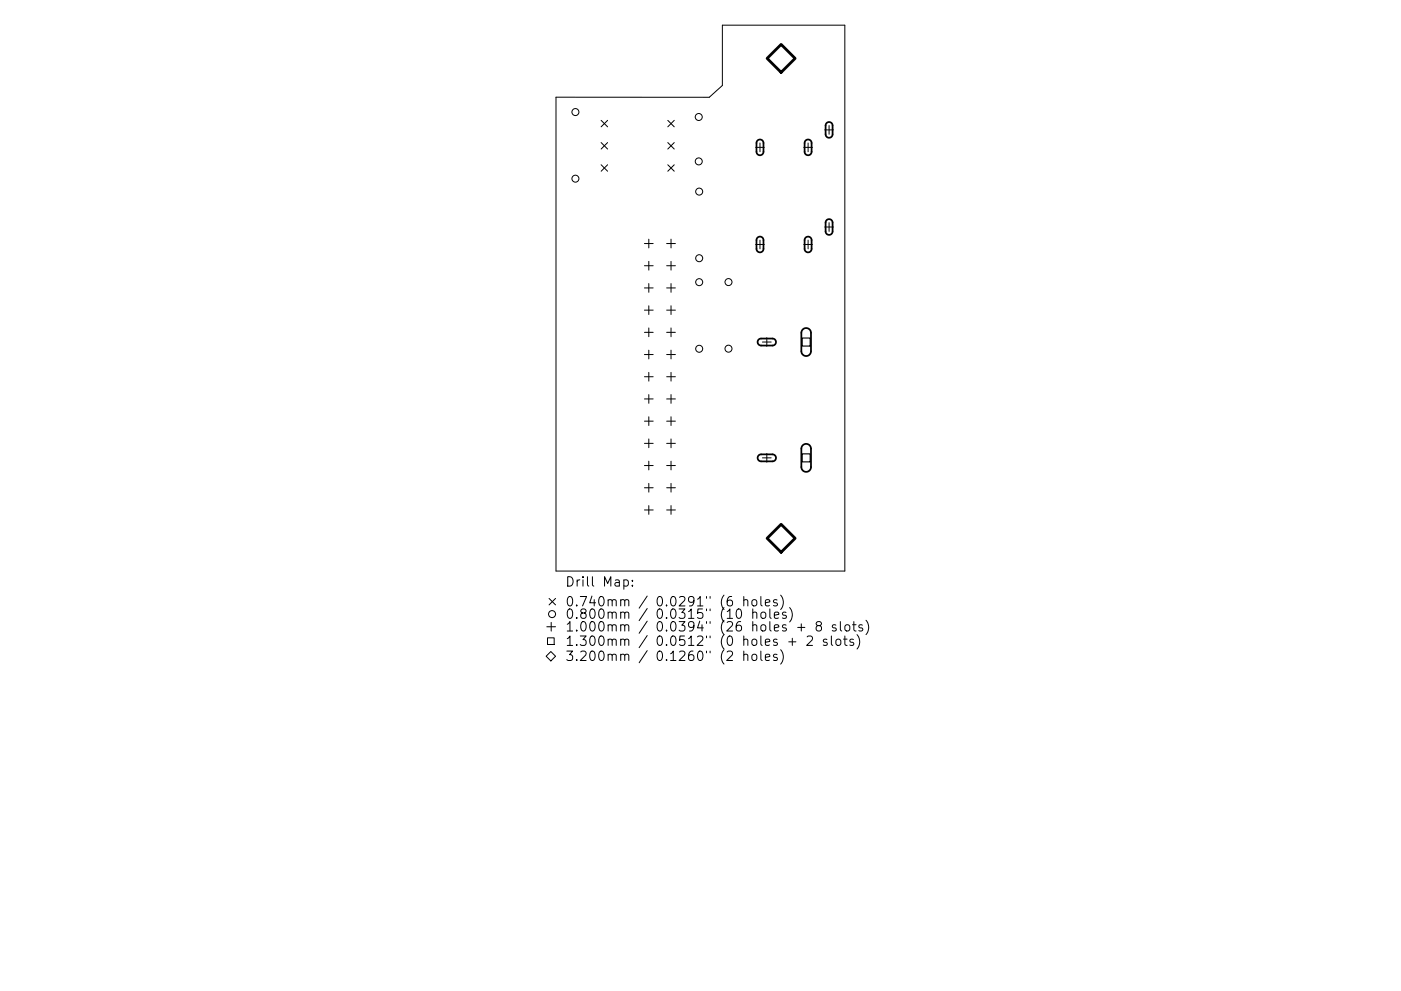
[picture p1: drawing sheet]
<svg xmlns="http://www.w3.org/2000/svg" width="297mm" height="210mm" viewBox="0 0 297 210" stroke-linecap="round" stroke-linejoin="round" font-family="sans-serif">
<defs><g id="words">
<g font-size="2.8">
<text x="119.8" y="124.5">Drill Map:</text>
<text x="119.8" y="128.7">0.740mm / 0.0291&quot; (6 holes)</text>
<text x="119.8" y="131.3">0.800mm / 0.0315&quot; (10 holes)</text>
<text x="119.8" y="134">1.000mm / 0.0394&quot; (26 holes + 8 slots)</text>
<text x="119.8" y="137">1.300mm / 0.0512&quot; (0 holes + 2 slots)</text>
<text x="119.8" y="140.2">3.200mm / 0.1260&quot; (2 holes)</text>
</g>
</g></defs>
<g fill="none" stroke="#000" stroke-width=".21">
<path d="M117.9 20.6h32.5l2.8-2.5v-12.8h25.9v115.9h-61.2zM127.5 25.5l1.3 1.4M127.5 30.2l1.3 1.4M127.5 35l1.3 1.3M128.8 25.5l-1.3 1.4M128.8 30.2l-1.3 1.4M128.8 35l-1.3 1.3M141.6 25.5l1.4 1.4M141.6 30.2l1.4 1.4M141.6 35l1.4 1.3M143 25.5l-1.4 1.4M143 30.2l-1.4 1.4"/>
<path d="M143 35l-1.4 1.3M160.2 31.3h1.9M161.1 30.3v1.9M170.4 31.3h1.9M171.3 30.3v1.9M174.9 27.6h1.8M175.8 26.6v1.9M136.6 51.7h1.9M136.6 56.4h1.9M137.6 50.7v1.9M137.6 55.5v1.8M141.3 51.7h1.9"/>
<path d="M141.3 56.4h1.9M142.3 50.7v1.9M142.3 55.5v1.8M160.2 51.9h1.9M161.1 50.9v1.9M170.4 51.9h1.9M171.3 50.9v1.9M174.9 48.2h1.8M175.8 47.2v1.9M136.6 61.1h1.9M136.6 65.8h1.9M136.6 70.5h1.9"/>
<path d="M136.6 75.2h1.9M136.6 79.9h1.9M137.6 60.2v1.8M137.6 64.9v1.8M137.6 69.6v1.8M137.6 74.3v1.8M137.6 79v1.9M141.3 61.1h1.9M141.3 65.8h1.9M141.3 70.5h1.9M141.3 75.2h1.9M141.3 79.9h1.9"/>
<path d="M142.3 60.2v1.8M142.3 64.9v1.8M142.3 69.6v1.8M142.3 74.3v1.8M142.3 79v1.9M161.7 72.6h1.8M162.6 71.6v1.9M136.6 84.6h1.9M136.6 89.4h1.9M136.6 94.1h1.9M136.6 98.8h1.9M137.6 83.7v1.9"/>
<path d="M137.6 88.4v1.9M137.6 93.1v1.9M137.6 97.8v1.9M141.3 84.6h1.9M141.3 89.4h1.9M141.3 94.1h1.9M141.3 98.8h1.9M142.3 83.7v1.9M142.3 88.4v1.9M142.3 93.1v1.9M142.3 97.8v1.9M161.7 97.1h1.8"/>
<path d="M162.6 96.2v1.9M136.6 103.5h1.9M136.6 108.2h1.9M137.6 102.6v1.8M137.6 107.3v1.8M141.3 103.5h1.9M141.3 108.2h1.9M142.3 102.6v1.8M142.3 107.3v1.8M115.9 133h1.9M116.1 135.3h1.4v1.4h-1.4zM116.4 127l1.4 1.3"/>
<path d="M116.8 138.2l1 1-1 1-1-1zM116.9 132v1.9M117.8 127l-1.4 1.3M132.3 123.1l.5-.1 .4 .4v.6l-.2 .3h-.7M134.1 124.2v.2M134.1 123.1v.2M156.3 129.4l.4-.2a1.25 1.25 0 0 1 0 2l-.3-.1-.2-.3-.1-.8zM157.7 127.4l.3-.2 .5 .1 .1 1.3M157.7 139a.5 .5 0 0 1 .9 .1v1M157.7 126.6v2M157.7 138.1v2M159.5 139a.54 .54 0 0 1 .5-.2 .54 .54 0 0 1 .5 .4v.6a.54 .54 0 0 1-.6 .4 .54 .54 0 0 1-.5-.4z"/>
<path d="M159.6 127.3l.2-.1a.54 .54 0 0 1 .7 .4v.6a.54 .54 0 0 1-.6 .4 .54 .54 0 0 1-.5-.4v-.6zM159.6 130.1a.5 .5 0 0 1 .9 0v1.1M159.6 129.2v2M161.3 126.6v1.7l.3 .3M161.3 138.1v1.8l.3 .2M161.4 130.1a.54 .54 0 0 1 .5-.2 .54 .54 0 0 1 .5 .3v.6a.54 .54 0 0 1-.6 .4 .54 .54 0 0 1-.5-.4zM162.3 127.9l.9-.2-.1-.4-.5-.1-.3 .3 .1 1h.7M162.3 139.5l.9-.2-.1-.4-.5-.1-.3 .3 .1 .9h.7M163.2 129.2v1.7l.3 .3M164.2 130.5l.9-.2-.1-.3-.5-.1-.3 .2 .1 1h.7M164.7 127.3l-.4-.1-.3 .3 .1 .3 .6 .2v.5h-.7M164.7 138.9l-.4-.1-.3 .3 .1 .3 .6 .2v.4h-.7"/>
<path d="M165.5 126.3a2.29 2.29 0 0 1 0 3M165.5 137.9a2.29 2.29 0 0 1 0 3M166.7 130l-.5-.1-.3 .2 .1 .3 .7 .2v.5h-.8M167.2 136.2h1.5M167.4 128.9a2.29 2.29 0 0 1 0 3.1M168 135.4v1.5M169.1 133.1h1.6M169.9 132.4v1.5M171.1 135.1l.3-.2 .7 .1a.54 .54 0 0 1 .1 .8l-1.2 1.1h1.3M173.4 132.7l-.4-.3 .1-.3 .3-.2 .6 .1 .2 .3-.1 .2-.9 .3-.2 .3 .1 .6 .3 .2h.4l.4-.4-.1-.6-.3-.2M175.3 135.7l-.5-.1-.2 .3 .1 .3 .6 .2v.4h-.7M176.3 134.9v1.7l.3 .3"/>
<path d="M177.2 132.6l-.5-.1-.2 .3 .1 .3 .6 .2v.5h-.7M177.3 135.8a.54 .54 0 0 1 .6-.2 .54 .54 0 0 1 .4 .4v.6a.54 .54 0 0 1-.6 .4 .54 .54 0 0 1-.5-.4zM178.2 131.9v1.7l.3 .3M178.8 135.6h.8M179.1 134.9v1.7l.1 .2 .4 .1M179.2 132.7a.54 .54 0 0 1 .6-.2 .54 .54 0 0 1 .4 .4v.6a.54 .54 0 0 1-.5 .4 .54 .54 0 0 1-.6-.4zM180.7 132.5h.8M180.9 135.7l-.4-.1-.3 .3 .1 .3 .6 .2v.4h-.7M181 131.9v1.7l.1 .2 .4 .1M181.7 134.6a2.29 2.29 0 0 1 0 3.1M182.8 132.6l-.4-.1-.3 .3 .1 .3 .6 .2v.5h-.7M183.6 131.6a2.29 2.29 0 0 1 0 3"/>
<circle cx="122" cy="23.8" r=".74"/>
<circle cx="122" cy="37.9" r=".74"/>
<circle cx="148.1" cy="34.2" r=".74"/>
<circle cx="148.1" cy="24.8" r=".74"/>
<circle cx="148.2" cy="54.8" r=".74"/>
<circle cx="148.2" cy="59.9" r=".74"/>
<circle cx="148.2" cy="40.7" r=".74"/>
<circle cx="154.5" cy="59.8" r=".74"/>
<circle cx="148.2" cy="74" r=".74"/>
<circle cx="154.5" cy="74" r=".74"/>
<circle cx="117" cy="130.3" r=".74"/>
</g>
<path d="M160.6 29.8a.74 .74 0 0 1 .8-.1 .74 .74 0 0 1 .5 .6v1.9a.74 .74 0 0 1-.8 .7 .74 .74 0 0 1-.7-.7v-1.9zM170.8 29.8a.74 .74 0 0 1 .8-.1 .74 .74 0 0 1 .5 .6v1.9a.74 .74 0 0 1-.8 .7 .74 .74 0 0 1-.7-.7v-1.9zM175.3 26.1a.74 .74 0 0 1 .8-.2 .74 .74 0 0 1 .4 .7v1.9a.74 .74 0 0 1-.7 .7 .74 .74 0 0 1-.8-.7v-1.9zM160.6 50.4a.74 .74 0 0 1 .8-.1 .74 .74 0 0 1 .5 .6v1.9a.74 .74 0 0 1-.8 .7 .74 .74 0 0 1-.7-.7v-1.9zM170.8 50.4a.74 .74 0 0 1 .8-.1 .74 .74 0 0 1 .5 .6v1.9a.74 .74 0 0 1-.8 .7 .74 .74 0 0 1-.7-.7v-1.9zM175.3 46.7a.74 .74 0 0 1 .8-.1 .74 .74 0 0 1 .4 .6v1.9a.74 .74 0 0 1-.7 .7 .74 .74 0 0 1-.8-.7v-1.9zM160.8 72l.5-.2h2.5a.74 .74 0 0 1 .7 .8 .74 .74 0 0 1-.7 .7h-2.4a.74 .74 0 0 1-.7-.4 .74 .74 0 0 1 .1-.9zM170.2 69.9a1.02 1.02 0 0 1 1.1-.2 1.02 1.02 0 0 1 .6 .9v3.9a1.02 1.02 0 0 1-1 1 1.02 1.02 0 0 1-1-1v-4zM160.8 96.6l.5-.2h2.5a.74 .74 0 0 1 .7 .7 .74 .74 0 0 1-.7 .8h-2.4a.74 .74 0 0 1-.7-.5 .74 .74 0 0 1 .1-.8zM170.2 94.5a1.02 1.02 0 0 1 1.1-.2 1.02 1.02 0 0 1 .6 .9v3.9a1.02 1.02 0 0 1-1 1 1.02 1.02 0 0 1-1-1v-4z" fill="none" stroke="#000" stroke-width=".37"/>
<path d="M170.1 71.7h1.7v1.7h-1.7zM170.1 96.3h1.7v1.7h-1.7z" fill="none" stroke="#000" stroke-width=".24"/>
<path d="M165.6 9.4l3 3-3 3-3-3zM162.6 114.2l3-3 3 3-3 3z" fill="none" stroke="#000" stroke-width=".59"/>
<use href="#words"/>
</svg>
